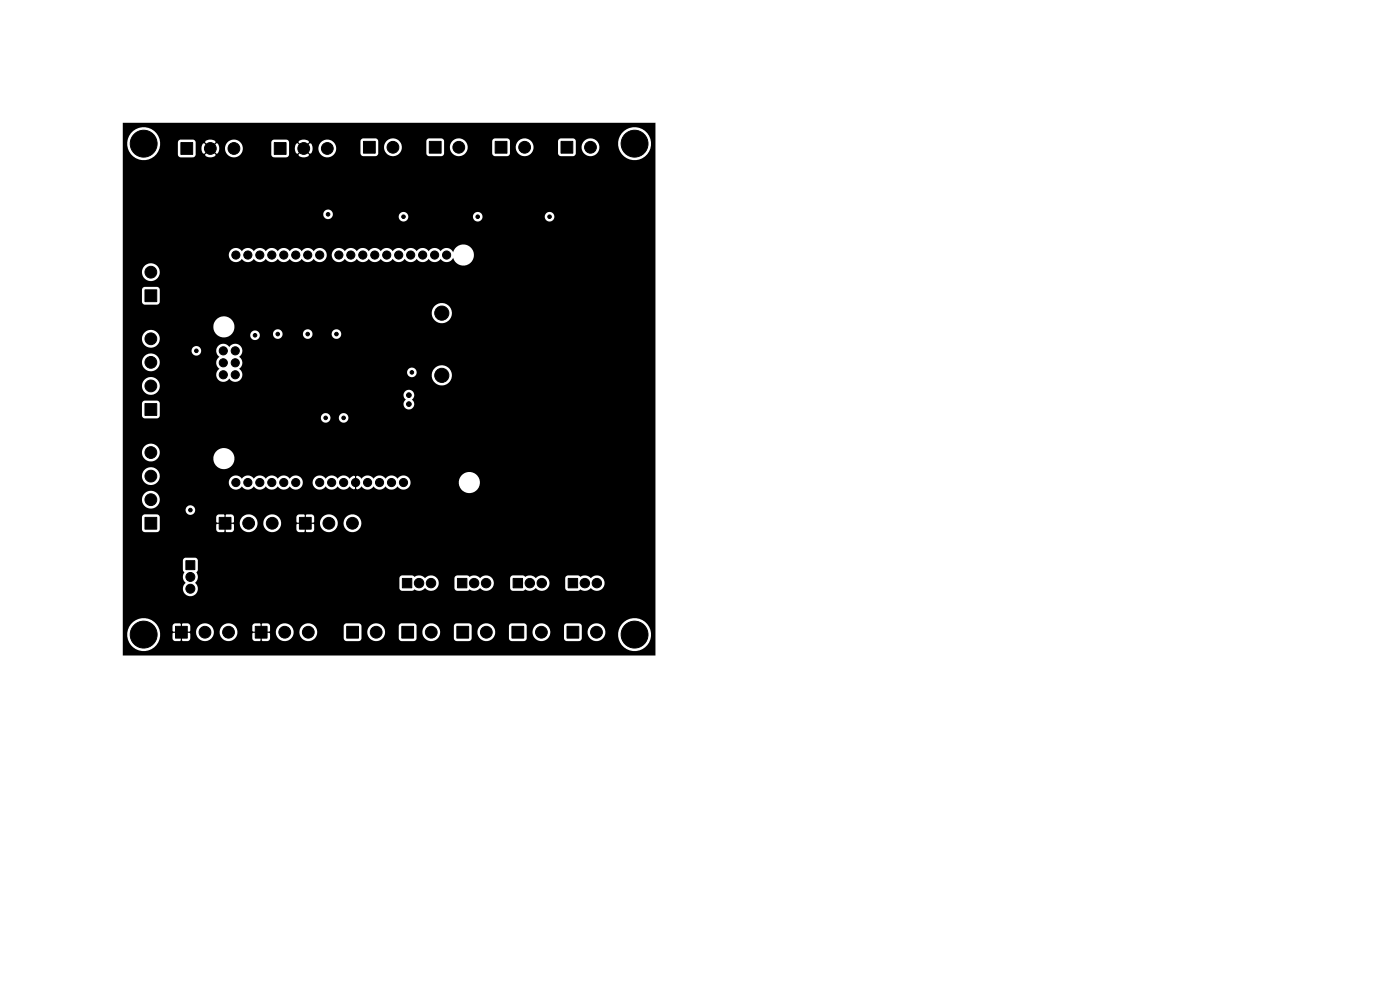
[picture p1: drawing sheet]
<svg xmlns="http://www.w3.org/2000/svg" width="297mm" height="210mm" viewBox="0 0 297 210" stroke-linecap="round" stroke-linejoin="round" font-family="sans-serif">
<g fill="#000" stroke="#000" stroke-width=".21">
<path d="M38.4 30.2h2.5v2.5h-2.5zM58.2 30.2h2.5v2.5h-2.5zM77.1 30h2.5v2.5h-2.5zM91.1 30h2.5v2.5h-2.5zM105 30h2.5v2.5h-2.5zM119 30h2.5v2.5h-2.5zM30.8 61.5h2.5v2.5h-2.5zM30.8 85.6h2.5v2.5h-2.5zM30.8 109.7h2.5v2.5h-2.5zM39.4 118.9h1.9v1.9h-1.9zM46.5 109.7h2.5v2.5h-2.5zM63.5 109.7h2.5v2.5h-2.5z"/>
<path d="M37.2 132.9h2.5v2.5h-2.5zM54.2 132.9h2.5v2.5h-2.5zM73.6 132.9h2.5v2.5h-2.5zM85.2 132.9h2.5v2.5h-2.5zM85.4 122.7h2v2h-2zM96.9 132.9h2.5v2.5h-2.5zM97 122.7h2v2h-2zM108.6 132.9h2.5v2.5h-2.5zM108.9 122.7h2v2h-2zM120.3 132.9h2.5v2.5h-2.5zM120.5 122.7h2v2h-2z"/>
<circle cx="30.5" cy="30.5" r="2.85"/>
<circle cx="44.6" cy="31.5" r="1.25"/>
<circle cx="49.6" cy="31.5" r="1.25"/>
<circle cx="64.4" cy="31.5" r="1.25"/>
<circle cx="69.4" cy="31.5" r="1.25"/>
<circle cx="83.4" cy="31.2" r="1.25"/>
<circle cx="97.3" cy="31.2" r="1.25"/>
<circle cx="111.3" cy="31.2" r="1.25"/>
<circle cx="125.3" cy="31.2" r="1.25"/>
<circle cx="134.6" cy="30.5" r="2.85"/>
<circle cx="32" cy="57.7" r="1.25"/>
<circle cx="50" cy="54.1" r=".86"/>
<circle cx="52.6" cy="54.1" r=".86"/>
<circle cx="55.1" cy="54.1" r=".86"/>
<circle cx="57.7" cy="54.1" r=".86"/>
<circle cx="60.2" cy="54.1" r=".86"/>
<circle cx="62.7" cy="54.1" r=".86"/>
<circle cx="65.3" cy="54.1" r=".86"/>
<circle cx="67.8" cy="54.1" r=".86"/>
<circle cx="69.6" cy="45.5" r=".38"/>
<circle cx="71.9" cy="54.1" r=".86"/>
<circle cx="74.4" cy="54.1" r=".86"/>
<circle cx="77" cy="54.1" r=".86"/>
<circle cx="79.5" cy="54.1" r=".86"/>
<circle cx="82" cy="54.1" r=".86"/>
<circle cx="84.6" cy="54.1" r=".86"/>
<circle cx="85.6" cy="46" r=".38"/>
<circle cx="86.9" cy="58.9" r=".38"/>
<circle cx="87.1" cy="54.1" r=".86"/>
<circle cx="89.7" cy="54.1" r=".86"/>
<circle cx="92.2" cy="54.1" r=".86"/>
<circle cx="94.7" cy="54.1" r=".86"/>
<circle cx="101.3" cy="46" r=".38"/>
<circle cx="116.6" cy="46" r=".38"/>
<circle cx="32" cy="76.9" r="1.25"/>
<circle cx="32" cy="71.9" r="1.25"/>
<circle cx="38.1" cy="76.2" r=".38"/>
<circle cx="41.7" cy="74.4" r=".38"/>
<circle cx="41.9" cy="60.5" r=".38"/>
<circle cx="47.4" cy="74.4" r=".86"/>
<circle cx="47.4" cy="77" r=".86"/>
<circle cx="47.4" cy="79.5" r=".86"/>
<circle cx="49.9" cy="77" r=".86"/>
<circle cx="49.9" cy="74.4" r=".86"/>
<circle cx="49.9" cy="79.5" r=".86"/>
<circle cx="54.1" cy="71.1" r=".38"/>
<circle cx="58.9" cy="70.9" r=".38"/>
<circle cx="65.3" cy="70.9" r=".38"/>
<circle cx="71.4" cy="70.9" r=".38"/>
<circle cx="79.5" cy="76.5" r=".38"/>
<circle cx="87.4" cy="79" r=".38"/>
<circle cx="93.7" cy="79.6" r="1.5"/>
<circle cx="93.7" cy="66.4" r="1.5"/>
<circle cx="32" cy="96" r="1.25"/>
<circle cx="32" cy="81.9" r="1.25"/>
<circle cx="69.1" cy="88.6" r=".38"/>
<circle cx="72.9" cy="88.6" r=".38"/>
<circle cx="79.2" cy="86.6" r=".38"/>
<circle cx="86.7" cy="83.8" r=".5"/>
<circle cx="86.7" cy="85.7" r=".5"/>
<circle cx="32" cy="106" r="1.25"/>
<circle cx="32" cy="101" r="1.25"/>
<circle cx="36.3" cy="101.3" r=".38"/>
<circle cx="40.4" cy="108.2" r=".38"/>
<circle cx="50" cy="102.4" r=".86"/>
<circle cx="52.6" cy="102.4" r=".86"/>
<circle cx="52.8" cy="111" r="1.25"/>
<circle cx="55.1" cy="102.4" r=".86"/>
<circle cx="57.7" cy="102.4" r=".86"/>
<circle cx="57.8" cy="111" r="1.25"/>
<circle cx="60.2" cy="102.4" r=".86"/>
<circle cx="62.7" cy="102.4" r=".86"/>
<circle cx="67.8" cy="102.4" r=".86"/>
<circle cx="69.8" cy="111" r="1.25"/>
<circle cx="70.4" cy="102.4" r=".86"/>
<circle cx="72.9" cy="102.4" r=".86"/>
<circle cx="74.8" cy="111" r="1.25"/>
<circle cx="75.4" cy="102.4" r=".86"/>
<circle cx="78" cy="102.4" r=".86"/>
<circle cx="80.5" cy="102.4" r=".86"/>
<circle cx="83.1" cy="102.4" r=".86"/>
<circle cx="85.6" cy="102.4" r=".86"/>
<circle cx="30.5" cy="134.6" r="2.85"/>
<circle cx="40.4" cy="124.9" r=".95"/>
<circle cx="40.4" cy="122.4" r=".95"/>
<circle cx="43.5" cy="134.1" r="1.25"/>
<circle cx="48.5" cy="134.1" r="1.25"/>
<circle cx="60.4" cy="134.1" r="1.25"/>
<circle cx="65.4" cy="134.1" r="1.25"/>
<circle cx="79.8" cy="134.1" r="1.25"/>
<circle cx="88.9" cy="123.7" r="1"/>
<circle cx="91.4" cy="123.7" r="1"/>
<circle cx="91.5" cy="134.1" r="1.25"/>
<circle cx="100.6" cy="123.7" r="1"/>
<circle cx="103.1" cy="123.7" r="1"/>
<circle cx="103.2" cy="134.1" r="1.25"/>
<circle cx="112.4" cy="123.7" r="1"/>
<circle cx="114.9" cy="134.1" r="1.25"/>
<circle cx="114.9" cy="123.7" r="1"/>
<circle cx="124.1" cy="123.7" r="1"/>
<circle cx="126.5" cy="134.1" r="1.25"/>
<circle cx="126.6" cy="123.7" r="1"/>
<circle cx="134.6" cy="134.6" r="2.85"/>
</g>
<path d="M26 26h113.1v113.1h-113.1v-4.8h1v.7a3.5 3.5 0 0 0 3.3 3.1 3.5 3.5 0 0 0 3.6-2.7h2.7l.1 .3 .3 .3h1.2l.2-.2v-1.6h.2v1.6l.2 .2h.9a.64 .64 0 0 0 .7-.6v-1l-.2-.2h-3.4l-.2 .2v1h-2.7a3.3 3.3 0 0 0-.4-2.5h3.1v.9l.2 .2h1.6v-1.6h.2v1.6l3-.1a1.89 1.89 0 0 0 1.9 2.1 1.89 1.89 0 0 0 1.9-2.1h1.2v.4a1.89 1.89 0 0 0 1.3 1.6 1.89 1.89 0 0 0 2-.5h3.6l.1 .3 .3 .3h1.2l.2-.2v-1.6h.2v1.6l.2 .2h1a.64 .64 0 0 0 .6-.6v-1l-.2-.2h-3.4l-.2 .2v1h-3.6a1.87 1.87 0 0 0 0-2.5h3.6v.9l.2 .2h1.6v-1.6h.2v1.6l3-.1a1.89 1.89 0 0 0 1.9 2.1 1.89 1.89 0 0 0 1.9-2.1h1.2v.4a1.89 1.89 0 0 0 2.7 1.6 1.89 1.89 0 0 0 .6-3h6.1v2.5a.64 .64 0 0 0 .7 .6h2.7l.4-.5v-1.6h1.2v.4a1.89 1.89 0 0 0 2.7 1.6 1.89 1.89 0 0 0 .6-3h3.4v2.5a.64 .64 0 0 0 .6 .6h2.8l.4-.5v-1.6h1.2v.4a1.89 1.89 0 0 0 2.6 1.6 1.89 1.89 0 0 0 .7-3h3.4v2.5a.64 .64 0 0 0 .6 .6h2.8l.3-.5 .1-1.6h1.2v.4a1.89 1.89 0 0 0 2.6 1.6 1.89 1.89 0 0 0 .7-3h3.4v2.5a.64 .64 0 0 0 .6 .6h2.7l.4-.5v-1.6h1.3v.4a1.89 1.89 0 0 0 2.6 1.6 1.89 1.89 0 0 0 .7-3h3.4v2.5a.64 .64 0 0 0 .6 .6h2.7l.4-.5v-1.6h1.3v.4a1.89 1.89 0 0 0 1.8 1.7 1.89 1.89 0 0 0 1.9-1.7h2.7v.7a3.5 3.5 0 0 0 5.4 2.6 3.5 3.5 0 0 0 0-6 3.5 3.5 0 0 0-5.4 2.7h-2.7v-.4a1.89 1.89 0 0 0-1.9-1.7 1.89 1.89 0 0 0-1.8 1.7h-1.3v-1a.64 .64 0 0 0-.6-.7h-2.6l-.4 .2-.1 .5h-3.4a1.89 1.89 0 0 0-2-.6 1.89 1.89 0 0 0-1.3 1.6h-1.3v-1a.64 .64 0 0 0-.6-.7h-2.6l-.3 .2-.2 .5h-3.4a1.89 1.89 0 0 0-2-.6 1.89 1.89 0 0 0-1.3 1.6h-1.2v-1a.64 .64 0 0 0-.7-.7h-2.6l-.3 .2-.2 .5h-3.4a1.89 1.89 0 0 0-2-.6 1.89 1.89 0 0 0-1.3 1.6h-1.2v-1a.64 .64 0 0 0-.7-.7h-2.6l-.3 .2-.2 .5h-3.4a1.89 1.89 0 0 0-2-.6 1.89 1.89 0 0 0-1.3 1.6h-1.2v-1a.64 .64 0 0 0-.6-.7h-2.7l-.3 .2-.2 .5h-6.1a1.89 1.89 0 0 0-2-.6 1.89 1.89 0 0 0-1.3 1.6h-1.2l-.1-.3a1.89 1.89 0 0 0-2-1.4 1.89 1.89 0 0 0-1.7 1.7h-1.3l.1-1.2-.4-.4-1.2-.1-.4 .2-.2-.2h-.9a.64 .64 0 0 0-.7 .7h-3.6l-.2-.3a1.89 1.89 0 0 0-3.1 1.3h-1.2l-.1-.3a1.89 1.89 0 0 0-2-1.4 1.89 1.89 0 0 0-1.7 1.7h-1.3l.1-1.2-.4-.4-1.2-.1-.4 .2-.2-.2h-1a.64 .64 0 0 0-.6 .7h-3.1l-.3-.5a3.5 3.5 0 0 0-3.7-1.1 3.5 3.5 0 0 0-2.5 3h-1v-15.4h12.8v2.1l.3 .4a1.58 1.58 0 0 0 .3 2.2 1.59 1.59 0 0 0-.2 2.4 1.59 1.59 0 0 0 2.4 0 1.59 1.59 0 0 0-.2-2.4l.5-.9h42.8v2.1l.3 .4 2.4 .1 .5-.3a1.63 1.63 0 0 0 2.3-.3 1.64 1.64 0 0 0 2.3 .3 1.64 1.64 0 0 0 .2-2.3h3.7v2a.64 .64 0 0 0 .6 .6h2.2l.4-.3 .5 .3h.6l.7-.2 .5-.4 .2 .3a1.64 1.64 0 0 0 2.2-.1 1.64 1.64 0 0 0 .1-2.2h3.8v2a.64 .64 0 0 0 .7 .6h2.1l.4-.3 .5 .3h.7l.6-.2 .5-.4 .2 .3a1.64 1.64 0 0 0 2.2-.1 1.64 1.64 0 0 0 .1-2.2h3.7v2a.64 .64 0 0 0 .6 .6h2.2l.4-.3 .5 .3h.6l.7-.2 .4-.4 .3 .3a1.64 1.64 0 0 0 2.3-.3 1.64 1.64 0 0 0-.2-2.3 1.64 1.64 0 0 0-2.4 .3 1.63 1.63 0 0 0-2.2-.3l-.4-.3h-2.2l-.4 .1-.2 .5h-3.7a1.64 1.64 0 0 0-2.5 0 1.63 1.63 0 0 0-2.3-.3l-.4-.3h-2.1l-.5 .1-.2 .5h-3.8a1.64 1.64 0 0 0-2.5 0 1.63 1.63 0 0 0-2.3-.3l-.4-.3h-2.2l-.4 .1-.2 .5h-3.7a1.64 1.64 0 0 0-2.5 0 1.63 1.63 0 0 0-2.3-.3l-.4-.3h-2.1l-.5 .1-.2 .5h-42.8v-.8l-.3-.5 .4-.4v-2.1a.64 .64 0 0 0-.7-.6h-2l-.4 .3-.1 .3h-12.8v-9.2h4.1v2.5l.2 .5 .5 .2h2.5a.64 .64 0 0 0 .6-.7h12l.1 .4 .3 .2 1.2 .1 .1-.2v-1.6h.3v1.6l.1 .2h1a.64 .64 0 0 0 .6-.7v-.9l-.1-.2h-3.5l-.1 .2v.9h-12v-2.5h12v1l.1 .2h1.6v-1.6h.3v1.6l3-.1v.4a1.89 1.89 0 0 0 2 1.7 1.89 1.89 0 0 0 1.7-2.1h1.3v.4a1.89 1.89 0 0 0 1.3 1.6 1.89 1.89 0 0 0 2-.6h3.7l.1 .4 .3 .2 1.2 .1 .1-.2v-1.6h.3v1.6l.2 .2h.9a.64 .64 0 0 0 .7-.7v-.9l-.2-.2h-3.5l-.1 .2v.9h-3.7a1.87 1.87 0 0 0 0-2.5h3.7v1l.1 .2h1.6v-1.6h.3v1.6l3-.1a1.89 1.89 0 0 0 1.9 2.1 1.89 1.89 0 0 0 1.9-2.1h1.2v.4a1.89 1.89 0 0 0 2.9 1.4 1.89 1.89 0 0 0 0-3.2 1.89 1.89 0 0 0-2.9 1.4h-1.2l-.1-.4a1.89 1.89 0 0 0-2-1.3 1.89 1.89 0 0 0-1.7 1.7h-1.3v-1.2l-.3-.4-1.2-.1-.5 .2-.1-.2h-1a.64 .64 0 0 0-.6 .6h-3.7l-.2-.2a1.89 1.89 0 0 0-3.1 1.3h-1.3v-.4a1.89 1.89 0 0 0-2-1.3 1.89 1.89 0 0 0-1.7 1.7h-1.4l.1-1.2-.4-.4-1.2-.1-.4 .2-.1-.2h-1a.64 .64 0 0 0-.6 .6h-12l-.2-.4-.3-.2h-2.6a.64 .64 0 0 0-.7 .6h-4.1v-1.6h13.4v.2a1.02 1.02 0 0 0 1.5 .8 1.02 1.02 0 0 0 0-1.8 1.02 1.02 0 0 0-1.5 .8h-13.4v-2.3h4.1v.4a1.89 1.89 0 0 0 2.9 1.4 1.89 1.89 0 0 0 0-3.2 1.89 1.89 0 0 0-2.9 1.4h-4.1v-5h4.1v.4a1.89 1.89 0 0 0 1.3 1.6 1.89 1.89 0 0 0 2.1-.6h15v.3a1.5 1.5 0 0 0 1.2 1.3 1.5 1.5 0 0 0 1.6-.6 1.49 1.49 0 0 0 2.5 0 1.49 1.49 0 0 0 2.6 0 1.49 1.49 0 0 0 2.5 0 1.49 1.49 0 0 0 2.6 0 1.5 1.5 0 0 0 1.7 .6 1.5 1.5 0 0 0 1-1.6h2.1v.3a1.5 1.5 0 0 0 1.2 1.3 1.5 1.5 0 0 0 1.6-.6 1.49 1.49 0 0 0 2.5 0 1.49 1.49 0 0 0 2.6 0l.6 .5 .3 .1 .2-.1v-2.7h.3v2.7a.91 .91 0 0 0 1.1-.5 1.49 1.49 0 0 0 2.5 0 1.49 1.49 0 0 0 2.6 0 1.49 1.49 0 0 0 2.5 0 1.5 1.5 0 0 0 1.8 .6 1.5 1.5 0 0 0 1-1.7h10.2v.5a2.25 2.25 0 0 0 3.5 1.7 2.25 2.25 0 0 0 0-3.8 2.25 2.25 0 0 0-3.5 1.6h-10.2l-.1-.2a1.5 1.5 0 0 0-1.2-1 1.5 1.5 0 0 0-1.5 .7 1.49 1.49 0 0 0-2.5 0 1.49 1.49 0 0 0-2.6 0 1.49 1.49 0 0 0-2.5 0l-.4-.4a.81 .81 0 0 0-1-.2 .91 .91 0 0 0-1.1 .6 1.49 1.49 0 0 0-2.6 0 1.49 1.49 0 0 0-2.5 0 1.5 1.5 0 0 0-1.6-.7 1.5 1.5 0 0 0-1.2 1.3h-2.1v-.3a1.5 1.5 0 0 0-1.3-1 1.5 1.5 0 0 0-1.4 .7 1.49 1.49 0 0 0-2.6 0 1.49 1.49 0 0 0-2.5 0 1.49 1.49 0 0 0-2.6 0 1.49 1.49 0 0 0-2.5 0 1.5 1.5 0 0 0-1.6-.7 1.5 1.5 0 0 0-1.2 1.3h-15a1.89 1.89 0 0 0-.8-3 1.89 1.89 0 0 0-2.6 1.6h-4.1v-5h4.1v.4a1.89 1.89 0 0 0 1.4 1.6 1.89 1.89 0 0 0 2.1-.7h11.7v.4a2.25 2.25 0 0 0 3.4 1.7 2.25 2.25 0 0 0 0-3.8 2.25 2.25 0 0 0-3.4 1.7h-11.7l.1-.2a1.89 1.89 0 0 0-1.1-2.7 1.89 1.89 0 0 0-2.5 1.6h-4.1v-10.2h4.1v2.5a.64 .64 0 0 0 .7 .7h2.5l.4-.3h34.4v.2a1.02 1.02 0 0 0 1.1 1 1.02 1.02 0 0 0 .9-1.2h1.8v.2a1.02 1.02 0 0 0 1.5 .8 1.02 1.02 0 0 0 0-1.7 1.02 1.02 0 0 0-1.5 .7h-1.8v-.2a1.02 1.02 0 0 0-1.1-.7 1.02 1.02 0 0 0-.9 .9h-34.4l.2-.4v-2.5a.64 .64 0 0 0-.6-.6h-2.7l-.3 .2-.2 .4h-4.1v-3.9h4.1a1.88 1.88 0 0 0 2.3 2h53.2l.1 .7 .4 .4h-.1a1.14 1.14 0 0 0-.1 1.7 1.14 1.14 0 0 0 1.7-.1 1.14 1.14 0 0 0-.2-1.6 1.14 1.14 0 0 0-.1-2 1.14 1.14 0 0 0-1.7 .9h-53.2h.2a1.89 1.89 0 0 0 .6-3.3 1.89 1.89 0 0 0-3.1 1.3h-4.1v-5h4.1v.4a1.89 1.89 0 0 0 2.9 1.4 1.89 1.89 0 0 0 0-3.2 1.89 1.89 0 0 0-2.9 1.4h-4.1v-2.4h14.6v.2a1.02 1.02 0 0 0 1.2 .9 1.02 1.02 0 0 0 .9-1.1h3.2l.1 .8 .6 .6-.2 .1a1.5 1.5 0 0 0 .2 2.4 1.5 1.5 0 0 0-.3 2.4 1.5 1.5 0 0 0 2.3-.3 1.5 1.5 0 0 0 2 .5 1.5 1.5 0 0 0 .7-1.9h35.1v.2a1.02 1.02 0 0 0 .8 .9 1.02 1.02 0 0 0 1.1-.6h3.3v.4a2.15 2.15 0 0 0 3.3 1.6 2.15 2.15 0 0 0 0-3.6 2.15 2.15 0 0 0-3.3 1.6h-3.3l.1-.1a1.02 1.02 0 0 0-.8-1.3 1.02 1.02 0 0 0-1.2 .9h-35.1l-.6-.7 .2-.1a1.5 1.5 0 0 0-.2-2.4 1.5 1.5 0 0 0 .3-2.3 1.5 1.5 0 0 0-2.4 .2 1.5 1.5 0 0 0-1.6-.6 1.5 1.5 0 0 0-1.1 1.3h-3.2l-.1-.2a1.02 1.02 0 0 0-1-.7 1.02 1.02 0 0 0-1 .9h-14.6v-2.6h4.1v.4a1.89 1.89 0 0 0 2.9 1.4 1.89 1.89 0 0 0 0-3.2 1.89 1.89 0 0 0-2.9 1.4h-4.1v-2.6h19.3v.5a2.24 2.24 0 0 0 1.4 1.8 2.24 2.24 0 0 0 2.3-.4h4.1v.2a1.02 1.02 0 0 0 1.2 .9 1.02 1.02 0 0 0 .8-1.3h2.8v.2a1.02 1.02 0 0 0 1.1 .9 1.02 1.02 0 0 0 .9-1.1h4.4v.2a1.02 1.02 0 0 0 1.1 .9 1.02 1.02 0 0 0 .9-1.1h4.1v.2a1.02 1.02 0 0 0 1.5 .7 1.02 1.02 0 0 0 0-1.7 1.02 1.02 0 0 0-1.5 .8h-4.1v-.2a1.02 1.02 0 0 0-1.1-.7 1.02 1.02 0 0 0-.9 .9h-4.4v-.2a1.02 1.02 0 0 0-1.1-.7 1.02 1.02 0 0 0-.9 .9h-2.8l-.1-.2a1.02 1.02 0 0 0-1.1-.5 1.02 1.02 0 0 0-.8 .9h-4.1l.2-.2a2.25 2.25 0 0 0-.8-3.5 2.25 2.25 0 0 0-3.1 1.8h-19.3v-2.9h65.6v.4a2.15 2.15 0 0 0 3.3 1.6 2.15 2.15 0 0 0 0-3.6 2.15 2.15 0 0 0-3.3 1.6h-65.6v-4.7h4.1v2.5a.64 .64 0 0 0 .7 .6h2.5l.4-.2 .2-.4v-2.5a.64 .64 0 0 0-.6-.6h-2.7l-.3 .1-.2 .5h-4.1v-3.9h4.1a1.89 1.89 0 0 0 2.6 1.9 1.89 1.89 0 0 0 .6-3.1 1.89 1.89 0 0 0-3.1 .8l-.1 .4h-4.1v-3.6h22.5a1.5 1.5 0 0 0 1 1.5 1.5 1.5 0 0 0 1.8-.6 1.49 1.49 0 0 0 2.5 0 1.49 1.49 0 0 0 2.6 0 1.49 1.49 0 0 0 2.5 0 1.49 1.49 0 0 0 2.6 0 1.49 1.49 0 0 0 2.5 0 1.49 1.49 0 0 0 2.5 0 1.5 1.5 0 0 0 1.8 .6 1.5 1.5 0 0 0 1-1.5h1.1v.2a1.5 1.5 0 0 0 1.1 1.4 1.5 1.5 0 0 0 1.7-.7 1.49 1.49 0 0 0 2.5 0 1.49 1.49 0 0 0 2.5 0 1.49 1.49 0 0 0 2.6 0 1.49 1.49 0 0 0 2.5 0 1.49 1.49 0 0 0 2.6 0 1.49 1.49 0 0 0 2.5 0 1.49 1.49 0 0 0 2.5 0 1.49 1.49 0 0 0 2.6 0 1.49 1.49 0 0 0 1.4 .7 1.49 1.49 0 0 0 1.2-.9 2.24 2.24 0 0 0 3.5 1.2 2.24 2.24 0 0 0 0-3.6 2.24 2.24 0 0 0-3.5 1.2 1.49 1.49 0 0 0-1.2-.9 1.49 1.49 0 0 0-1.4 .7 1.49 1.49 0 0 0-2.6 0 1.49 1.49 0 0 0-2.5 0 1.49 1.49 0 0 0-2.5 0 1.49 1.49 0 0 0-2.6 0 1.49 1.49 0 0 0-2.5 0 1.49 1.49 0 0 0-2.6 0 1.49 1.49 0 0 0-2.5 0 1.49 1.49 0 0 0-2.5 0 1.5 1.5 0 0 0-1.7-.7 1.5 1.5 0 0 0-1.1 1.4h-1.1v-.3a1.5 1.5 0 0 0-1.3-1.1 1.5 1.5 0 0 0-1.5 .7 1.49 1.49 0 0 0-2.5 0 1.49 1.49 0 0 0-2.5 0 1.49 1.49 0 0 0-2.6 0 1.49 1.49 0 0 0-2.5 0 1.49 1.49 0 0 0-2.6 0 1.49 1.49 0 0 0-2.5 0 1.5 1.5 0 0 0-1.6-.7 1.5 1.5 0 0 0-1.2 1.4h-22.5v-8.6h42.6v.2a1.02 1.02 0 0 0 .8 .9 1.02 1.02 0 0 0 1.1-.6h14.1v.2a1.02 1.02 0 0 0 1.1 .9 1.02 1.02 0 0 0 .9-1.1h13.7v.2a1.02 1.02 0 0 0 1.1 .9 1.02 1.02 0 0 0 1-1.1h13.2v.2a1.02 1.02 0 0 0 1.5 .7 1.02 1.02 0 0 0 0-1.7 1.02 1.02 0 0 0-1.5 .8h-13.2l-.1-.2a1.02 1.02 0 0 0-1.1-.7 1.02 1.02 0 0 0-.9 .9h-13.7v-.2a1.02 1.02 0 0 0-1.1-.7 1.02 1.02 0 0 0-.9 .9h-14.1l.1-.1a1.02 1.02 0 0 0-.8-1.3 1.02 1.02 0 0 0-1.2 .9h-42.6v-15.3h1v.7a3.5 3.5 0 0 0 3.8 3.2 3.5 3.5 0 0 0 3.2-3.8h3.7v2.5a.64 .64 0 0 0 .7 .7h2.6l.3-.2 .2-.4h2a1.4 1.4 0 0 0 2.3 0l-1.2-1.1-1.1 1.1h-2v-1.3h1.2a1.04 1.04 0 0 0 .6 1.1l1.1-1.1h.4l1.1 1.1 .3-.1 .2-.3 .1-.9h1.2v.4a1.89 1.89 0 0 0 2.7 1.5 1.89 1.89 0 0 0 .6-3h6.5v2.5a.64 .64 0 0 0 .7 .7h2.6l.3-.2 .2-.4h2a1.4 1.4 0 0 0 2.3 0l-1.2-1.1-1.1 1.1h-2v-1.3h1.2a1.04 1.04 0 0 0 .6 1.1l1.2-1.1h.3l1.1 1.1 .3-.1 .2-.3 .1-.9h1.3v.4a1.89 1.89 0 0 0 2.8 1.5 1.89 1.89 0 0 0 .2-3.2h5.9v2.5a.64 .64 0 0 0 .6 .6h2.8l.3-.5v-1.5h1.3v.3a1.89 1.89 0 0 0 2.6 1.6 1.89 1.89 0 0 0 .7-3h5.6v2.5a.64 .64 0 0 0 .7 .6h2.7l.4-.5v-1.5h1.2v.3a1.89 1.89 0 0 0 2.7 1.6 1.89 1.89 0 0 0 .6-3h5.7v2.5a.64 .64 0 0 0 .6 .6h2.8l.4-.5v-1.5h1.2v.3a1.89 1.89 0 0 0 2.7 1.6 1.89 1.89 0 0 0 .6-3h5.7v2.5a.64 .64 0 0 0 .6 .6h2.8l.3-.5 .1-1.5h1.2v.3a1.89 1.89 0 0 0 2.5 1.6 1.89 1.89 0 0 0 .9-2.9h4.3v.7a3.5 3.5 0 0 0 5.4 2.7 3.5 3.5 0 0 0 0-6 3.5 3.5 0 0 0-5.4 2.6l-4.4-.1a1.89 1.89 0 0 0-2-.6 1.89 1.89 0 0 0-1.3 1.7h-1.2v-1.1a.64 .64 0 0 0-.7-.6h-2.6l-.3 .1-.2 .5h-5.7a1.89 1.89 0 0 0-2-.6 1.89 1.89 0 0 0-1.3 1.7h-1.2v-1.1a.64 .64 0 0 0-.7-.6h-2.6l-.3 .1-.2 .5h-5.7a1.89 1.89 0 0 0-2-.6 1.89 1.89 0 0 0-1.3 1.7h-1.2v-1.1a.64 .64 0 0 0-.6-.6h-2.6l-.4 .1-.2 .5h-5.6a1.89 1.89 0 0 0-2-.6 1.89 1.89 0 0 0-1.3 1.7h-1.3v-1.1a.64 .64 0 0 0-.6-.6h-2.6l-.3 .1-.2 .5h-5.9a1.89 1.89 0 0 0-3 1.3h-1.3l-.3-.8-.3-.1-1.1 1.1h-.3l-1.2-1.1a1.15 1.15 0 0 0-.6 1.1h-1.2v-1.3h2l1.1 1.1 1.2-1.1a1.4 1.4 0 0 0-2.3 0h-2l-.2-.4-.3-.2h-2.6a.64 .64 0 0 0-.7 .6h-6.5l-.2-.2a1.89 1.89 0 0 0-3.1 1.3h-1.2l-.3-.8-.3-.1-1.1 1.1h-.4l-1.1-1.1a1.15 1.15 0 0 0-.6 1.1h-1.2v-1.3h2l1.1 1.1 1.2-1.1a1.4 1.4 0 0 0-2.3 0h-2l-.2-.4-.3-.2h-2.6a.64 .64 0 0 0-.7 .6h-3.7v-.1a3.5 3.5 0 0 0-3.5-3.1 3.5 3.5 0 0 0-3.5 3.1h-1z" fill="#000"/>
</svg>
